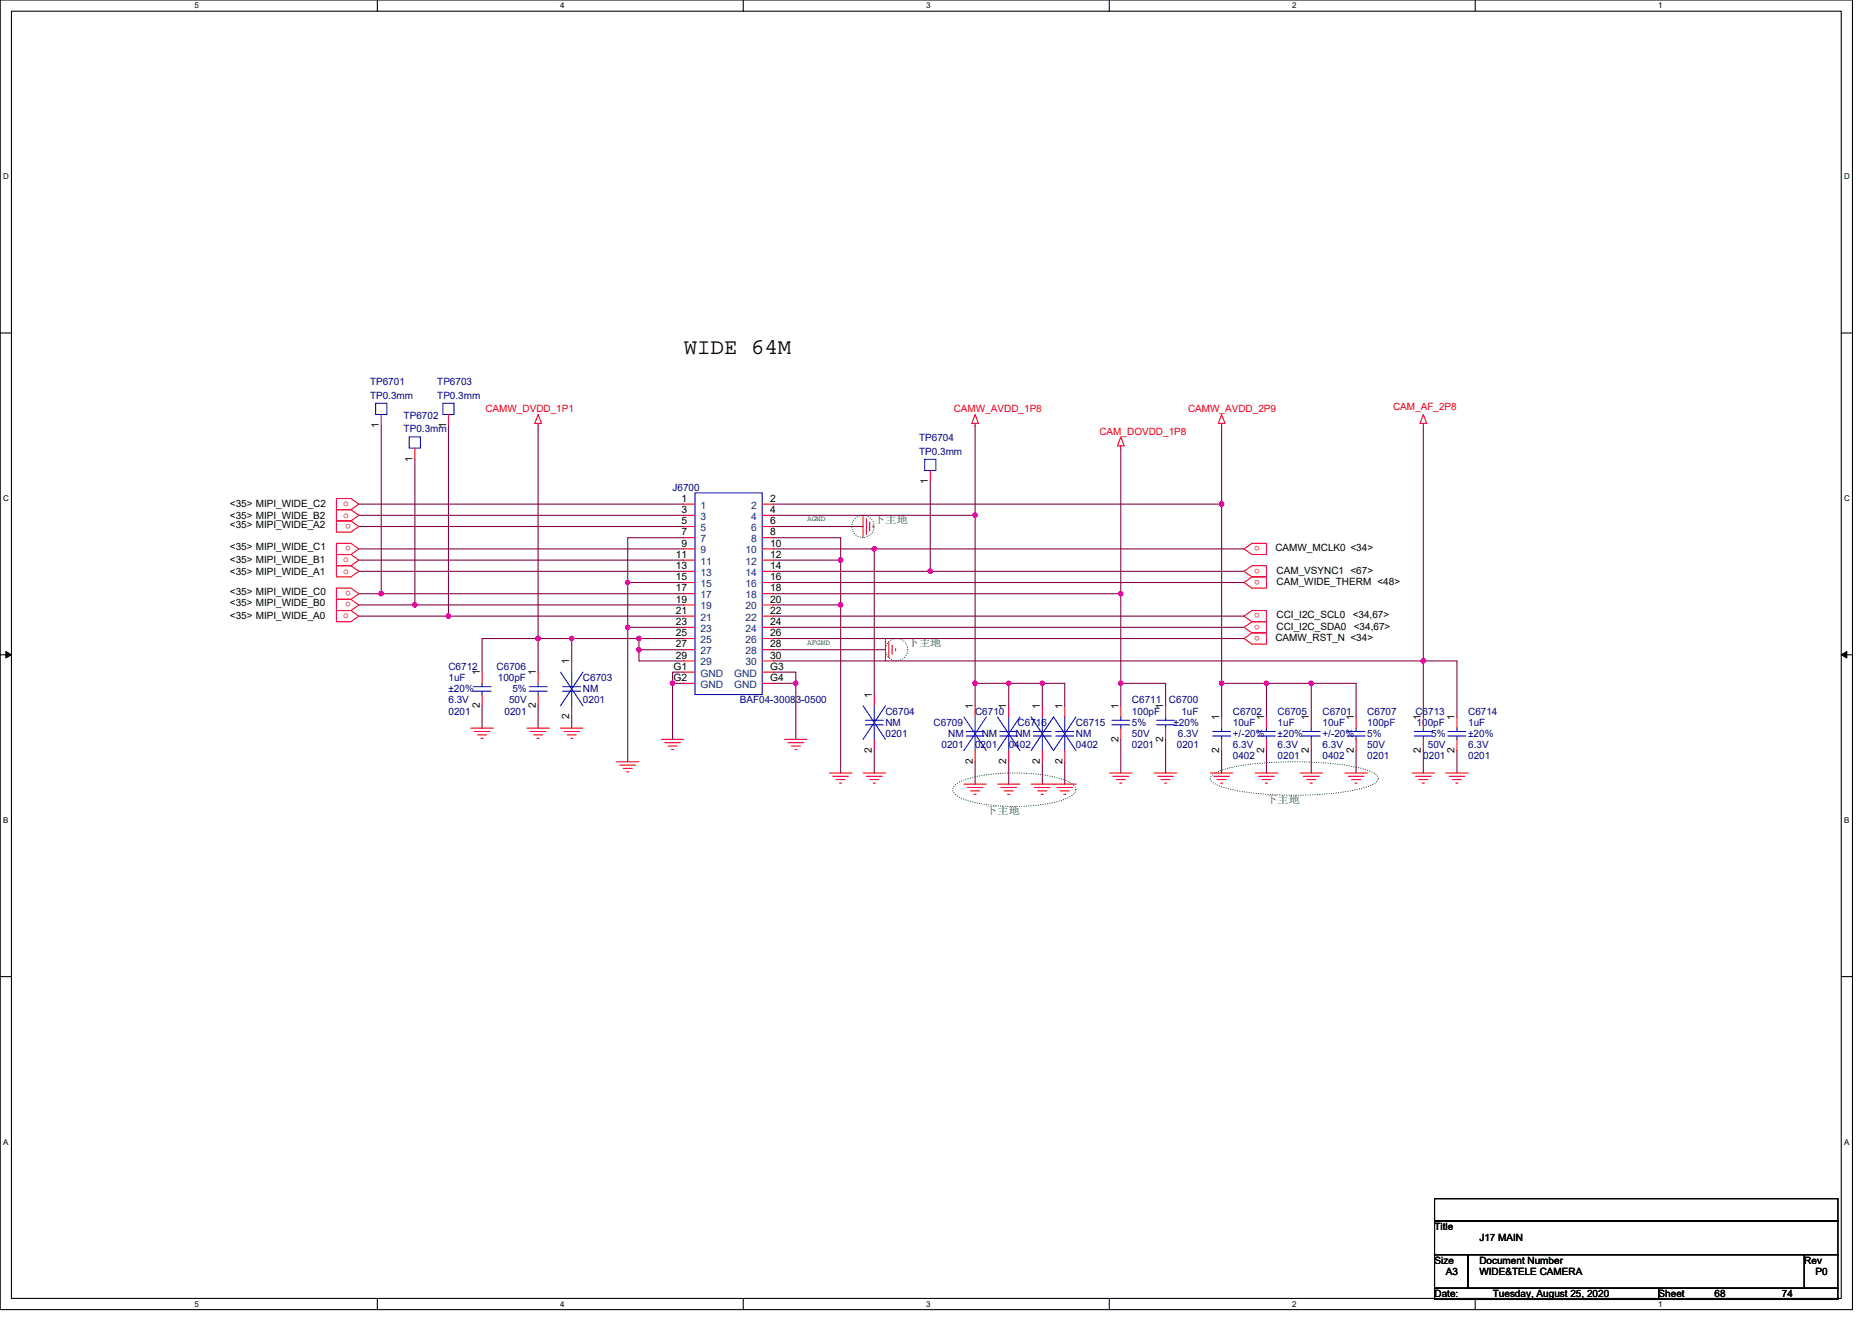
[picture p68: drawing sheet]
<svg xmlns="http://www.w3.org/2000/svg" width="297mm" height="210mm" viewBox="0 0 297 210" stroke-linecap="round" stroke-linejoin="round" font-family="sans-serif">
<defs><g id="words">
<text font-size="3.6" x="108.5" y="56.2">WIDE 64M</text>
<g font-size="1.6" fill="#000080">
<text x="58.7" y="61.2">TP6701</text>
<text x="58.7" y="63.3">TP0.3mm</text>
<text x="69.4" y="61.2">TP6703</text>
<text x="69.4" y="63.3">TP0.3mm</text>
<text x="64" y="66.5">TP6702</text>
<text x="64" y="68.6">TP0.3mm</text>
<text x="145.8" y="70">TP6704</text>
<text x="106.7" y="77.9">J6700</text>
<text x="145.8" y="72.2">TP0.3mm</text>
<text x="71.2" y="106.3">C6712</text>
<text x="78.8" y="106.3">C6706</text>
<text x="71.2" y="108.1">1uF</text>
<text x="71.2" y="113.4">0201</text>
<text x="71.2" y="111.7">6.3V</text>
<text x="71.2" y="109.9">±20%</text>
<text x="79" y="108.1">100pF</text>
<text x="80" y="113.4">0201</text>
<text x="80.8" y="111.7">50V</text>
<text x="81.3" y="109.9">5%</text>
<text x="92.5" y="108.1">C6703</text>
<text x="92.5" y="109.9">NM</text>
<text x="92.5" y="111.7">0201</text>
<text x="117.4" y="111.7">BAF04-30083-0500</text>
<text x="140.5" y="113.4">C6704</text>
<text x="154.7" y="113.4">C6710</text>
<text x="179.6" y="111.7">C6711</text>
<text x="179.6" y="113.4">100pF</text>
<text x="185.5" y="111.7">C6700</text>
<text x="187.4" y="113.4">1uF</text>
<text x="195.6" y="113.4">C6702</text>
<text x="202.7" y="113.4">C6705</text>
<text x="209.8" y="113.4">C6701</text>
<text x="217" y="113.4">C6707</text>
<text x="224.6" y="113.4">C6713</text>
<text x="233" y="113.4">C6714</text>
<text x="140.5" y="115.2">NM</text>
<text x="140.5" y="117">0201</text>
<text x="148.1" y="115.2">C6709</text>
<text x="149.4" y="118.8">0201</text>
<text x="150.4" y="117">NM</text>
<text x="154.7" y="118.8">0201</text>
<text x="155.8" y="117">NM</text>
<text x="160.1" y="118.8">0402</text>
<text x="161.1" y="117">NM</text>
<text x="161.5" y="115.2">C6716</text>
<text x="170.7" y="115.2">C6715</text>
<text x="170.7" y="117">NM</text>
<text x="170.7" y="118.8">0402</text>
<text x="179.6" y="118.8">0201</text>
<text x="179.6" y="117">50V</text>
<text x="179.6" y="115.2">5%</text>
<text x="186.2" y="115.2">±20%</text>
<text x="186.7" y="118.8">0201</text>
<text x="186.9" y="117">6.3V</text>
<text x="195.6" y="115.2">10uF</text>
<text x="195.6" y="118.8">6.3V</text>
<text x="195.6" y="117">+/-20%</text>
<text x="202.7" y="115.2">1uF</text>
<text x="202.7" y="118.8">6.3V</text>
<text x="202.7" y="117">±20%</text>
<text x="209.8" y="115.2">10uF</text>
<text x="209.8" y="118.8">6.3V</text>
<text x="209.8" y="117">+/-20%</text>
<text x="217" y="115.2">100pF</text>
<text x="217" y="118.8">50V</text>
<text x="217" y="117">5%</text>
<text x="224.8" y="115.2">100pF</text>
<text x="226.6" y="118.8">50V</text>
<text x="227.1" y="117">5%</text>
<text x="233" y="115.2">1uF</text>
<text x="233" y="118.8">6.3V</text>
<text x="233" y="117">±20%</text>
<text x="195.6" y="120.5">0402</text>
<text x="202.7" y="120.5">0201</text>
<text x="209.8" y="120.5">0402</text>
<text x="217" y="120.5">0201</text>
<text x="225.8" y="120.5">0201</text>
<text x="233" y="120.5">0201</text>
</g>
<g font-size="1.6" fill="#f00">
<text x="77" y="65.4">CAMW_DVDD_1P1</text>
<text x="151.3" y="65.4">CAMW_AVDD_1P8</text>
<text x="188.5" y="65.4">CAMW_AVDD_2P9</text>
<text x="221" y="65.1">CAM_AF_2P8</text>
<text x="174.5" y="69">CAM_DOVDD_1P8</text>
<text x="54.4" y="80.4">o</text>
<text x="54.4" y="82.1">o</text>
<text x="55.7" y="83.1" transform="rotate(180 55.7 83.1)">o</text>
<text x="54.4" y="89.3">o</text>
<text x="55.7" y="86.7" transform="rotate(180 55.7 86.7)">o</text>
<text x="199.9" y="86.7" transform="rotate(180 199.9 86.7)">o</text>
<text x="54.4" y="91">o</text>
<text x="55.7" y="93.8" transform="rotate(180 55.7 93.8)">o</text>
<text x="55.7" y="95.6" transform="rotate(180 55.7 95.6)">o</text>
<text x="199.9" y="90.3" transform="rotate(180 199.9 90.3)">o</text>
<text x="199.9" y="92" transform="rotate(180 199.9 92)">o</text>
<text x="54.4" y="98.1">o</text>
<text x="199.9" y="99.1" transform="rotate(180 199.9 99.1)">o</text>
<text x="199.9" y="97.4" transform="rotate(180 199.9 97.4)">o</text>
<text x="199.9" y="100.9" transform="rotate(180 199.9 100.9)">o</text>
</g>
<g font-size="1.6">
<text x="60.1" y="67.9" transform="rotate(-90 60.1 67.9)">1</text>
<text x="70.8" y="67.9" transform="rotate(-90 70.8 67.9)">1</text>
<text x="65.4" y="73.3" transform="rotate(-90 65.4 73.3)">1</text>
<text x="147.2" y="76.8" transform="rotate(-90 147.2 76.8)">1</text>
<text x="36.5" y="80.5">&lt;35&gt; MIPI_WIDE_C2</text>
<text x="36.5" y="82.3">&lt;35&gt; MIPI_WIDE_B2</text>
<text x="36.5" y="83.7">&lt;35&gt; MIPI_WIDE_A2</text>
<text x="108.1" y="79.6">1</text>
<text x="108.1" y="81.4">3</text>
<text x="108.1" y="83.2">5</text>
<text x="122.2" y="79.6">2</text>
<text x="122.2" y="81.4">4</text>
<text x="122.2" y="83.2">6</text>
<text x="36.5" y="87.3">&lt;35&gt; MIPI_WIDE_C1</text>
<text x="36.5" y="89.4">&lt;35&gt; MIPI_WIDE_B1</text>
<text x="107.2" y="88.5">11</text>
<text x="108.1" y="85">7</text>
<text x="108.1" y="86.7">9</text>
<text x="122.2" y="85">8</text>
<text x="122.2" y="86.7">10</text>
<text x="122.2" y="88.5">12</text>
<text x="202.4" y="87.5">CAMW_MCLK0 &lt;34&gt;</text>
<text x="36.5" y="91.2">&lt;35&gt; MIPI_WIDE_A1</text>
<text x="36.5" y="94.4">&lt;35&gt; MIPI_WIDE_C0</text>
<text x="107.2" y="90.3">13</text>
<text x="107.2" y="92.1">15</text>
<text x="107.2" y="93.9">17</text>
<text x="107.2" y="95.6">19</text>
<text x="122.2" y="90.3">14</text>
<text x="122.2" y="92.1">16</text>
<text x="122.2" y="93.9">18</text>
<text x="122.2" y="95.6">20</text>
<text x="202.6" y="91">CAM_VSYNC1 &lt;67&gt;</text>
<text x="202.6" y="92.8">CAM_WIDE_THERM &lt;48&gt;</text>
<text x="36.5" y="96.2">&lt;35&gt; MIPI_WIDE_B0</text>
<text x="36.5" y="98.3">&lt;35&gt; MIPI_WIDE_A0</text>
<text x="107.2" y="97.4">21</text>
<text x="107.2" y="99.2">23</text>
<text x="107.2" y="101">25</text>
<text x="122.2" y="97.4">22</text>
<text x="122.2" y="99.2">24</text>
<text x="122.2" y="101">26</text>
<text x="202.4" y="101.7">CAMW_RST_N &lt;34&gt;</text>
<text x="202.6" y="99.9">CCI_I2C_SDA0</text>
<text x="202.6" y="98.1">CCI_I2C_SCL0</text>
<text x="214.6" y="98.1">&lt;34,67&gt;</text>
<text x="214.8" y="99.9">&lt;34,67&gt;</text>
<text x="76.1" y="107.2" transform="rotate(-90 76.1 107.2)">1</text>
<text x="85" y="107.2" transform="rotate(-90 85 107.2)">1</text>
<text x="90.3" y="105.4" transform="rotate(-90 90.3 105.4)">1</text>
<text x="106.9" y="106.3">G1</text>
<text x="107.2" y="102.7">27</text>
<text x="107.2" y="104.5">29</text>
<text x="122.2" y="106.3">G3</text>
<text x="122.2" y="102.7">28</text>
<text x="122.2" y="104.5">30</text>
<text x="76.1" y="112.4" transform="rotate(-90 76.1 112.4)">2</text>
<text x="85" y="112.4" transform="rotate(-90 85 112.4)">2</text>
<text x="106.9" y="108.1">G2</text>
<text x="122.2" y="108.1">G4</text>
<text x="138.3" y="110.8" transform="rotate(-90 138.3 110.8)">1</text>
<text x="154.3" y="112.5" transform="rotate(-90 154.3 112.5)">1</text>
<text x="159.7" y="112.5" transform="rotate(-90 159.7 112.5)">1</text>
<text x="165" y="112.5" transform="rotate(-90 165 112.5)">1</text>
<text x="168.6" y="112.5" transform="rotate(-90 168.6 112.5)">1</text>
<text x="177.5" y="112.5" transform="rotate(-90 177.5 112.5)">1</text>
<text x="184.6" y="112.5" transform="rotate(-90 184.6 112.5)">1</text>
<text x="90.3" y="114.2" transform="rotate(-90 90.3 114.2)">2</text>
<text x="138.3" y="119.5" transform="rotate(-90 138.3 119.5)">2</text>
<text x="177.5" y="117.7" transform="rotate(-90 177.5 117.7)">2</text>
<text x="184.6" y="117.7" transform="rotate(-90 184.6 117.7)">2</text>
<text x="193.5" y="119.5" transform="rotate(-90 193.5 119.5)">2</text>
<text x="193.5" y="114.3" transform="rotate(-90 193.5 114.3)">1</text>
<text x="200.6" y="119.5" transform="rotate(-90 200.6 119.5)">2</text>
<text x="200.6" y="114.3" transform="rotate(-90 200.6 114.3)">1</text>
<text x="207.7" y="119.5" transform="rotate(-90 207.7 119.5)">2</text>
<text x="207.7" y="114.3" transform="rotate(-90 207.7 114.3)">1</text>
<text x="214.8" y="119.5" transform="rotate(-90 214.8 119.5)">2</text>
<text x="214.8" y="114.3" transform="rotate(-90 214.8 114.3)">1</text>
<text x="225.5" y="119.5" transform="rotate(-90 225.5 119.5)">2</text>
<text x="225.5" y="114.3" transform="rotate(-90 225.5 114.3)">1</text>
<text x="230.8" y="119.5" transform="rotate(-90 230.8 119.5)">2</text>
<text x="230.8" y="114.3" transform="rotate(-90 230.8 114.3)">1</text>
<text x="154.3" y="121.3" transform="rotate(-90 154.3 121.3)">2</text>
<text x="159.7" y="121.3" transform="rotate(-90 159.7 121.3)">2</text>
<text x="165" y="121.3" transform="rotate(-90 165 121.3)">2</text>
<text x="168.6" y="121.3" transform="rotate(-90 168.6 121.3)">2</text>
<text x="227.6" y="195.2">Title</text>
<text x="234.7" y="197">J17 MAIN</text>
<text x="227.6" y="200.6">Size</text>
<text x="229.4" y="202.3">A3</text>
<text x="234.7" y="200.6">Document Number</text>
<text x="234.7" y="202.3">WIDE&amp;TELE CAMERA</text>
<text x="286.3" y="200.6">Rev</text>
<text x="288.1" y="202.3">P0</text>
<text x="227.6" y="205.9">Date:</text>
<text x="236.9" y="205.9">Tuesday, August 25, 2020</text>
<text x="263.2" y="205.9">Sheet</text>
<text x="272.1" y="205.9">68</text>
<text x="282.7" y="205.9">74</text>
</g>
<g font-size="1.6" fill="#004080">
<text x="111.2" y="80.7">1</text>
<text x="111.2" y="82.5">3</text>
<text x="119.2" y="80.7">2</text>
<text x="119.2" y="82.5">4</text>
<text x="111.2" y="84.3">5</text>
<text x="111.2" y="86.1">7</text>
<text x="111.2" y="87.8">9</text>
<text x="111.2" y="89.6">11</text>
<text x="118.3" y="87.8">10</text>
<text x="118.3" y="89.6">12</text>
<text x="119.2" y="84.3">6</text>
<text x="119.2" y="86.1">8</text>
<text x="111.2" y="91.4">13</text>
<text x="111.2" y="93.2">15</text>
<text x="111.2" y="95">17</text>
<text x="118.3" y="91.4">14</text>
<text x="118.3" y="93.2">16</text>
<text x="118.3" y="95">18</text>
<text x="111.2" y="96.7">19</text>
<text x="111.2" y="98.5">21</text>
<text x="111.2" y="100.3">23</text>
<text x="118.3" y="96.7">20</text>
<text x="118.3" y="98.5">22</text>
<text x="118.3" y="100.3">24</text>
<text x="111.2" y="102.1">25</text>
<text x="111.2" y="103.8">27</text>
<text x="111.2" y="105.6">29</text>
<text x="111.2" y="107.4">GND</text>
<text x="116.5" y="107.4">GND</text>
<text x="118.3" y="102.1">26</text>
<text x="118.3" y="103.8">28</text>
<text x="118.3" y="105.6">30</text>
<text x="111.2" y="109.2">GND</text>
<text x="116.5" y="109.2">GND</text>
</g>
<g font-size="1.6" fill="#008000">
<text x="138.7" y="83">下主地</text>
<text x="144.1" y="102.6">下主地</text>
<text x="156.5" y="129.3">下主地</text>
<text x="201" y="127.5">下主地</text>
</g>
<g font-size="1.3">
<text x="30.8" y="1.3">5</text>
<text x="88.9" y="1.3">4</text>
<text x="147" y="1.3">3</text>
<text x="205" y="1.3">2</text>
<text x="263.1" y="1.3">1</text>
<text x=".5" y="28.4">D</text>
<text x="292.6" y="28.4">D</text>
<text x=".5" y="79.5">C</text>
<text x="292.6" y="79.5">C</text>
<text x=".5" y="130.6">B</text>
<text x="292.6" y="130.6">B</text>
<text x=".5" y="181.7">A</text>
<text x="292.6" y="181.7">A</text>
<text x="30.8" y="207.4">5</text>
<text x="88.9" y="207.4">4</text>
<text x="147" y="207.4">3</text>
<text x="205" y="207.4">2</text>
<text x="263.1" y="207.4">1</text>
</g>
<g font-size="1.2" fill="#008000">
<text x="128.1" y="82.8">AGND</text>
<text x="128.1" y="102.3">AFGND</text>
</g>
</g></defs>
<path d="M0 0h293.9v207.9h-293.9zM1.8 1.8h290.4v204.3h-290.4z" fill="none" stroke="#000" stroke-width=".17"/>
<g fill="#fff">
<path d="M30.8 .2h.7v1.4h-.7z"/>
<path d="M30.8 206.3h.7v1.4h-.7z"/>
</g>
<path d="M59.9 0v1.8M59.9 206.1v1.8" fill="none" stroke="#000" stroke-width=".17"/>
<g fill="#fff">
<path d="M88.9 .2h.7v1.4h-.7z"/>
<path d="M88.9 206.3h.7v1.4h-.7z"/>
</g>
<path d="M117.9 0v1.8M117.9 206.1v1.8" fill="none" stroke="#000" stroke-width=".17"/>
<g fill="#fff">
<path d="M147 .2h.7v1.4h-.7z"/>
<path d="M147 206.3h.7v1.4h-.7z"/>
</g>
<path d="M176 0v1.8M176 206.1v1.8" fill="none" stroke="#000" stroke-width=".17"/>
<g fill="#fff">
<path d="M205 .2h.7v1.4h-.7z"/>
<path d="M205 206.3h.7v1.4h-.7z"/>
</g>
<path d="M234.1 0v1.8M234.1 206.1v1.8" fill="none" stroke="#000" stroke-width=".17"/>
<g fill="#fff">
<path d="M263.1 .2h.7v1.4h-.7z"/>
<path d="M263.1 206.3h.7v1.4h-.7z"/>
<path d="M.5 27.3h.9v1.4h-.9z"/>
<path d="M292.6 27.3h.9v1.4h-.9z"/>
<path d="M.5 78.4h.9v1.4h-.9z"/>
<path d="M292.6 78.4h.9v1.4h-.9z"/>
</g>
<path d="M0 52.9h1.8M292.2 52.9h1.7" fill="none" stroke="#000" stroke-width=".17"/>
<g fill="#fff">
<path d="M.5 129.5h.8v1.4h-.8z"/>
<path d="M292.6 129.5h.9v1.4h-.9z"/>
</g>
<path d="M0 103.9h1.8M292.2 103.9h1.7" fill="none" stroke="#000" stroke-width=".17"/>
<path d="M.9 103.4l.9 .5-.9 .5zM292.2 103.9l.8-.5v1z" fill="#000" stroke="#000" stroke-width=".16"/>
<g fill="#fff">
<path d="M.5 180.5h.8v1.4h-.8z"/>
<path d="M292.6 180.5h.9v1.4h-.9z"/>
</g>
<path d="M0 155h1.8M292.2 155h1.7M227.6 190.2h64v3.6h-64zM227.6 193.8h64v5.3h-64zM227.6 199.1h5.4v5.4h-5.4zM233 199.1h53.3v5.4h-53.3zM286.3 199.1h5.3v5.4h-5.3zM227.6 204.5h35.6v1.7h-35.6zM263.2 204.5h28.4v1.7h-28.4z" fill="none" stroke="#000" stroke-width=".17"/>
<g fill="none" stroke="#008000" stroke-width=".17" stroke-dasharray="0 .3">
<path d="M151.6 124.6a10.9 10.9 0 0 1 5.2-1.7 28.3 28.3 0 0 1 12.3 1 2.05 2.05 0 0 1 1.6 1.4 2.06 2.06 0 0 1-1.6 1.5 28.3 28.3 0 0 1-13.5 .8 9.6 9.6 0 0 1-4-1.5 .92 .92 0 0 1 0-1.5zM192.2 123.2a5 5 0 0 1 2.6-1.3 54.6 54.6 0 0 1 21.1 0 5 5 0 0 1 2.7 1.3l.1 .3a2.22 2.22 0 0 1-1.8 1.4 48.2 48.2 0 0 1-16.7 1.1l-1.5-.2a15.5 15.5 0 0 1-6.2-1.5l-.3-.4-.1-.4z"/>
<circle cx="136.9" cy="83.6" r="1.77"/>
<circle cx="142.3" cy="103.1" r="1.77"/>
</g>
<g fill="none" stroke="#f00" stroke-width=".17">
<path d="M53.4 79.1h2.3l1.2 .9-1.2 .9h-2.3zM60.5 65.8v1.8M65.8 71.1v1.8M71.2 65.8v1.8M85.4 65.8l.5 1.4h-1zM85.4 67.2v.4M147.6 74.7v1.8M154.7 65.8l.6 1.4h-1.1zM154.7 67.2v.4M177.8 69.3l.6 1.5h-1.1zM177.8 70.8v.3M193.8 65.8l.6 1.4h-1.1z"/>
<path d="M193.8 67.2v.4M225.8 65.8l.6 1.4h-1.1zM225.8 67.2v.4M53.4 82.7h2.3l1.2 .9-1.2 .9h-2.3zM53.4 86.2h2.3l1.2 .9-1.2 .9h-2.3zM53.4 89.8h2.3l1.2 .9-1.2 .9h-2.3zM53.4 93.3h2.3l1.2 .9-1.2 .9h-2.3zM53.4 96.9h2.3l1.2 .9-1.2 .9h-2.3zM55.7 80.9h-2.3v1.8h2.3M55.7 88h-2.3v1.8h2.3M55.7 95.1h-2.3v1.8h2.3M55.7 80.9l1.2 .9-1.2 .9"/>
<path d="M55.7 88l1.2 .9-1.2 .9M55.7 95.1l1.2 .9-1.2 .9M108.5 80h1.8M108.5 81.8h1.8M108.5 83.6h1.8M108.5 85.3h1.8M108.5 87.1h1.8M108.5 88.9h1.8M108.5 90.7h1.8M108.5 92.5h1.8M108.5 94.2h1.8M108.5 96h1.8"/>
<path d="M108.5 97.8h1.8M108.5 99.6h1.8M120.9 80h1.8M120.9 81.8h1.8M120.9 83.6h1.8M120.9 85.3h1.8M120.9 87.1h1.8M120.9 88.9h1.8M120.9 90.7h1.8M120.9 92.5h1.8M120.9 94.2h1.8M120.9 96h1.8"/>
<path d="M120.9 97.8h1.8M120.9 99.6h1.8M136.9 81.8v3.5M137.5 82.3v2.5M138 82.8v1.5M138.6 83.4v.3M197.4 90.7l1.2-.9h2.4v1.8h-2.4zM197.4 97.8l1.2-.9h2.4v1.8h-2.4zM197.4 87.1l1.2-.9h2.4v1.8h-2.4zM197.4 92.5l1.2-.9h2.4v1.7h-2.4zM198.6 98.7h2.4v1.8h-2.4M198.6 98.7l-1.2 .9 1.2 .9"/>
<path d="M74.7 115.6h3.6M75.2 116.1h2.5M75.8 116.6h1.4M76.3 117.2h.4M76.5 106.7v1.8M76.5 110.2v1.8M83.6 115.6h3.6M84.1 116.1h2.5M84.7 116.6h1.4M85.2 117.2h.4M85.4 106.7v1.8M85.4 110.2v1.8"/>
<path d="M88.9 115.6h3.6M89.5 116.1h2.5M90 116.6h1.4M90.5 117.2h.4M90.7 104.9v1.8M90.7 112v1.8M104.9 117.3h3.6M105.5 117.9h2.5M106 118.4h1.4M106.5 119h.4M108.5 101.3h1.8M108.5 103.1h1.8"/>
<path d="M108.5 104.9h1.8M108.5 106.7h1.8M108.5 108.5h1.8M120.9 101.3h1.8M120.9 103.1h1.8M120.9 104.9h1.8M120.9 106.7h1.8M120.9 108.5h1.8M124.5 117.3h3.6M125 117.9h2.5M125.6 118.4h1.4M126.1 119h.3"/>
<path d="M138.7 110.2v1.8M138.7 117.3v1.8M140.5 101.3v3.6M141 101.9v2.5M141.6 102.4v1.4M142.1 103v.3M154.7 112v1.8M154.7 119.1v1.8M160.1 112v1.8M160.1 119.1v1.8M165.4 112v1.8M165.4 119.1v1.8"/>
<path d="M168.9 112v1.8M168.9 119.1v1.8M177.8 112v1.8M177.8 115.6v1.7M185 112v1.8M185 115.6v1.7M193.8 113.8v1.8M193.8 117.3v1.8M197.4 101.3l1.2-.8h2.4v1.7h-2.4zM201 113.8v1.8M201 117.3v1.8M208.1 113.8v1.8"/>
<path d="M208.1 117.3v1.8M215.2 113.8v1.8M215.2 117.3v1.8M225.8 113.8v1.8M225.8 117.3v1.8M231.2 113.8v1.8M231.2 117.3v1.8M97.8 120.9h3.6M98.4 121.4h2.5M98.9 122h1.4M99.4 122.5h.4M131.6 122.7h3.6"/>
<path d="M132.1 123.2h2.5M132.7 123.7h1.4M133.2 124.3h.4M136.9 122.7h3.6M137.5 123.2h2.5M138 123.7h1.4M138.6 124.3h.3M152.9 124.5h3.6M153.5 125h2.5M154 125.5h1.4M154.6 126.1h.3M158.3 124.5h3.5"/>
<path d="M158.8 125h2.5M159.3 125.5h1.5M159.9 126.1h.3M163.6 124.5h7.1M164.1 125h2.5M164.7 125.5h1.4M165.2 126.1h.4M167.7 125h2.5M168.2 125.5h1.5M168.8 126.1h.3M176.1 122.7h3.5M176.6 123.2h2.5"/>
<path d="M177.1 123.7h1.5M177.7 124.3h.3M183.2 122.7h3.5M183.7 123.2h2.5M184.2 123.7h1.5M184.8 124.3h.3M192.1 122.7h3.5M192.6 123.2h2.5M193.1 123.7h1.5M193.7 124.3h.3M199.2 122.7h3.5M199.7 123.2h2.5"/>
<path d="M200.2 123.7h1.5M200.8 124.3h.3M206.3 122.7h3.5M206.8 123.2h2.5M207.3 123.7h1.5M207.9 124.3h.3M213.4 122.7h3.6M213.9 123.2h2.5M214.5 123.7h1.4M215 124.3h.3M224.1 122.7h3.5M224.6 123.2h2.5"/>
<path d="M225.1 123.7h1.5M225.7 124.3h.3M229.4 122.7h3.6M229.9 123.2h2.5M230.5 123.7h1.4M231 124.3h.3"/>
</g>
<g fill="none" stroke="#00f" stroke-width=".17">
<path d="M59.6 64h1.8v1.8h-1.8zM64.9 69.3h1.8v1.8h-1.8zM70.3 64h1.7v1.8h-1.7zM110.3 78.2h10.6v32h-10.6zM146.7 72.9h1.8v1.8h-1.8zM75.1 109h2.8M75.1 109.7h2.8M76.5 108.5v.5M76.5 109.7v.5M84 109h2.8M84 109.7h2.8M85.4 108.5v.5"/>
<path d="M85.4 109.7v.5M88.9 106.7l3.6 5.3M89.3 109h2.8M89.3 109.7h2.8M90.7 106.7v2.3M90.7 109.7v2.3M92.5 106.7l-3.6 5.3M136.9 112l3.6 5.3M137.3 114.3h2.8M137.3 115h2.8M138.7 112v2.3M138.7 115v2.3"/>
<path d="M140.5 112l-3.6 5.3M152.9 113.8l3.6 5.3M153.3 116.1h2.8M153.3 116.8h2.8M154.7 113.8v2.3M154.7 116.8v2.3M156.5 113.8l-3.6 5.3M158.3 113.8l3.5 5.3M158.6 116.1h2.9M158.6 116.8h2.9M160.1 113.8v2.3M160.1 116.8v2.3"/>
<path d="M161.8 113.8l-3.5 5.3M163.6 113.8l3.6 5.3 3.5-5.3M163.6 119.1l3.6-5.3 3.5 5.3M164 116.1h2.8M164 116.8h2.8M165.4 113.8v2.3M165.4 116.8v2.3M167.5 116.1h2.9M167.5 116.8h2.9M168.9 113.8v2.3M168.9 116.8v2.3M176.4 114.3h2.9"/>
<path d="M176.4 115h2.9M177.8 113.8v.5M177.8 115v.6M183.5 114.3h2.9M183.5 115h2.9M185 113.8v.5M185 115v.6M192.4 116.1h2.9M192.4 116.8h2.9M193.8 115.6v.5M193.8 116.8v.5M199.5 116.1h2.9"/>
<path d="M199.5 116.8h2.9M201 115.6v.5M201 116.8v.5M206.6 116.1h2.9M206.6 116.8h2.9M208.1 115.6v.5M208.1 116.8v.5M213.8 116.1h2.8M213.8 116.8h2.8M215.2 115.6v.5M215.2 116.8v.5M224.4 116.1h2.9"/>
<path d="M224.4 116.8h2.9M225.8 115.6v.5M225.8 116.8v.5M229.8 116.1h2.8M229.8 116.8h2.8M231.2 115.6v.5M231.2 116.8v.5"/>
</g>
<g fill="none" stroke="#800040" stroke-width=".17">
<path d="M60.5 67.6v26.6M65.8 72.9v23.1M71.2 67.6v30.2M85.4 67.6v33.7M147.6 76.5v14.2M154.7 67.6v14.2M177.8 71.1v23.1M193.8 67.6v40.9M225.8 67.6v37.3M56.9 80h51.6M56.9 81.8h51.6M56.9 83.6h51.6"/>
<path d="M56.9 87.1h51.6M56.9 88.9h51.6M56.9 90.7h51.6M56.9 94.2h3.6M56.9 97.8h14.3M56.9 96h8.9M60.5 94.2h48M65.8 96h42.7M71.2 97.8h37.3M99.6 92.5h8.9M99.6 99.6h8.9M99.6 92.5v7.1"/>
<path d="M99.6 99.6v21.3M108.5 85.3h-8.9v7.2M122.7 80h71.1M122.7 83.6h14.2M122.7 87.1h16M122.7 94.2h55.1M122.7 85.3h10.7v3.6M122.7 88.9h10.7M122.7 81.8h32M122.7 90.7h24.9M122.7 92.5h74.7M122.7 96h10.7v26.7"/>
<path d="M122.7 97.8h74.7M122.7 99.6h74.7M133.4 88.9v7.1M138.7 87.1v23.1M138.7 87.1h58.7M147.6 90.7h49.8M154.7 81.8v26.7M177.8 94.2v14.3M76.5 112v3.6M85.4 101.3v5.4M85.4 101.3h-8.9v5.4M85.4 112v3.6"/>
<path d="M85.4 101.3h5.3M90.7 113.8v1.8M101.4 101.3v1.8M101.4 101.3h7.1M101.4 101.3h-10.7v3.6M106.7 108.5h1.8M106.7 108.5v8.8M108.5 106.7h-1.8v1.8M108.5 103.1h-7.1v1.8h7.1M122.7 103.1h17.8M122.7 104.9h103.1M122.7 101.3h74.7"/>
<path d="M122.7 106.7h3.6v1.8M122.7 108.5h3.6M126.3 108.5v8.8M138.7 119.1v3.6M160.1 108.5h5.3M160.1 108.5h-5.4v3.5M160.1 108.5v3.5M165.4 108.5v3.5M165.4 108.5h3.5v3.5M177.8 117.3v5.4M177.8 108.5v3.5M177.8 108.5h7.2v3.5"/>
<path d="M185 117.3v5.4M193.8 119.1v3.6M201 108.5v5.3M201 119.1v3.6M201 108.5h-7.2v5.3M201 108.5h7.1M208.1 108.5v5.3M208.1 119.1v3.6M208.1 108.5h7.1v5.3M215.2 119.1v3.6M225.8 104.9h5.4v8.9M225.8 104.9v8.9"/>
<path d="M225.8 119.1v3.6M231.2 119.1v3.6M154.7 120.9v3.6M160.1 120.9v3.6M165.4 120.9v3.6M168.9 120.9v3.6"/>
</g>
<g fill="#f0f" stroke="#f0f" stroke-width=".17">
<circle cx="147.6" cy="90.7" r=".35"/>
<circle cx="99.6" cy="92.4" r=".35"/>
<circle cx="60.5" cy="94.2" r=".35"/>
<circle cx="65.8" cy="96" r=".35"/>
<circle cx="71.1" cy="97.8" r=".35"/>
<circle cx="99.6" cy="99.6" r=".35"/>
<circle cx="160" cy="108.4" r=".35"/>
<circle cx="165.4" cy="108.4" r=".35"/>
<circle cx="208.1" cy="108.4" r=".35"/>
<circle cx="200.9" cy="108.4" r=".35"/>
<circle cx="225.8" cy="104.9" r=".35"/>
<circle cx="193.8" cy="80" r=".35"/>
<circle cx="193.8" cy="108.4" r=".35"/>
<circle cx="154.7" cy="108.4" r=".35"/>
<circle cx="154.7" cy="81.8" r=".35"/>
<circle cx="138.7" cy="87.1" r=".35"/>
<circle cx="133.4" cy="88.9" r=".35"/>
<circle cx="177.8" cy="94.2" r=".35"/>
<circle cx="177.8" cy="108.4" r=".35"/>
<circle cx="85.4" cy="101.3" r=".35"/>
<circle cx="101.4" cy="103.1" r=".35"/>
<circle cx="106.7" cy="108.4" r=".35"/>
<circle cx="126.3" cy="108.4" r=".35"/>
<circle cx="133.4" cy="96" r=".35"/>
<circle cx="90.7" cy="101.3" r=".35"/>
<circle cx="101.4" cy="101.3" r=".35"/>
</g>
<use href="#words"/>
</svg>
